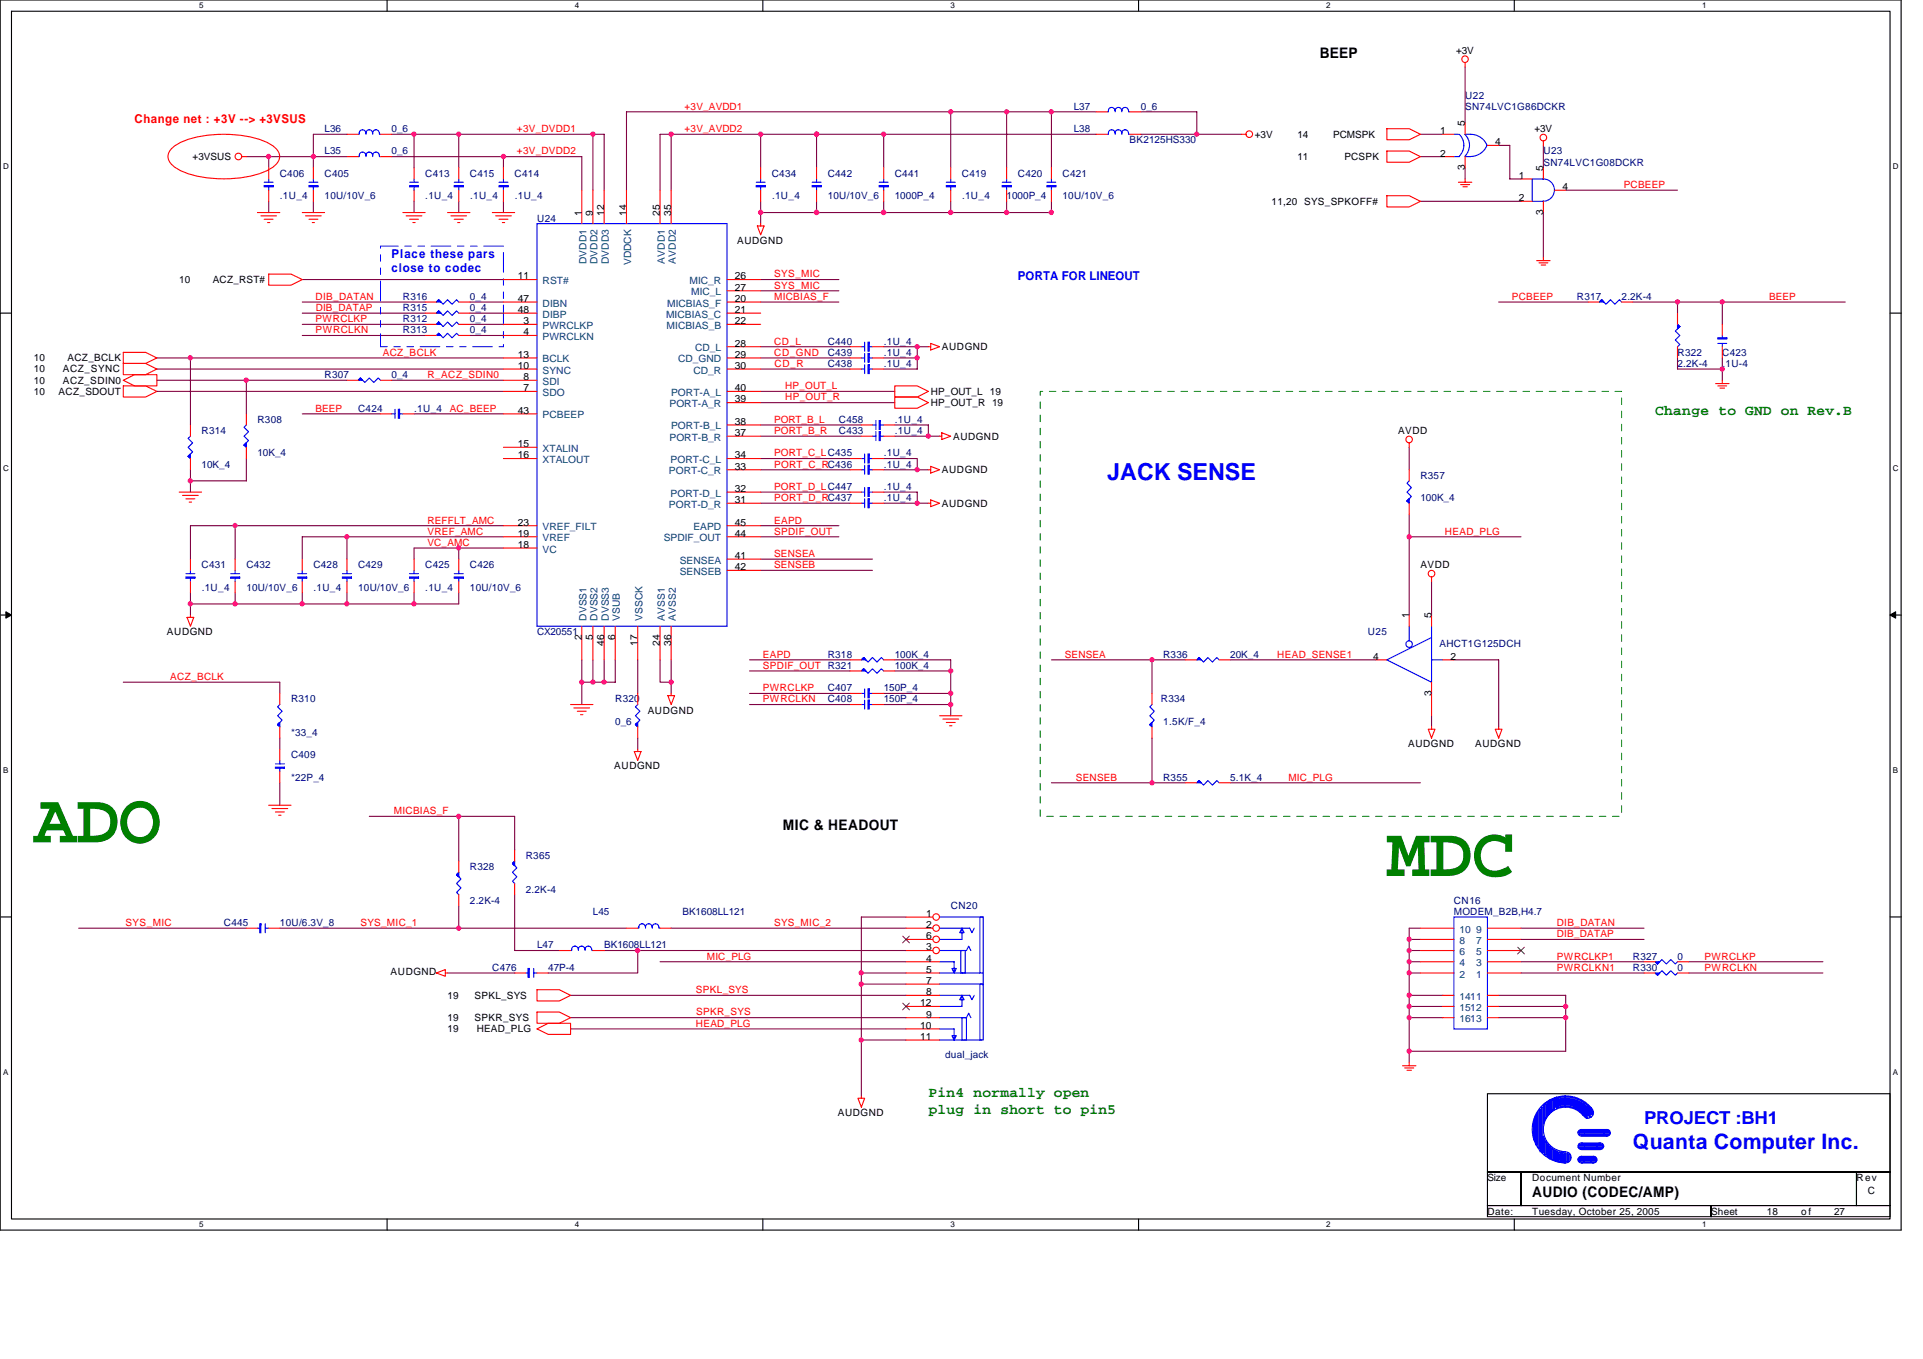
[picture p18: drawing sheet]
<svg xmlns="http://www.w3.org/2000/svg" width="297mm" height="210mm" viewBox="0 0 297 210" stroke-linecap="round" stroke-linejoin="round" font-family="sans-serif">
<defs><g id="words">
<g font-size="11" fill="#008000">
<text x="5.2" y="130.1">ADO</text>
<text x="214.2" y="135.3">MDC</text>
</g>
<text font-size="3.6" fill="#00f" x="171" y="74.2">JACK SENSE</text>
<text font-size="3.3" fill="#00f" x="252.2" y="177.5">Quanta Computer Inc.</text>
<text font-size="2.8" fill="#00f" x="254" y="173.6">PROJECT :BH1</text>
<g font-size="2.2">
<text x="203.9" y="9">BEEP</text>
<text x="120.9" y="128.2">MIC &amp; HEADOUT</text>
<text x="236.7" y="184.8">AUDIO (CODEC/AMP)</text>
</g>
<g font-size="2.2" fill="#008000">
<text x="255.7" y="64.1">Change to GND on Rev.B</text>
<text x="143.4" y="169.4">Pin4 normally open</text>
<text x="143.4" y="172">plug in short to pin5</text>
</g>
<text font-size="1.9" fill="#f00" x="20.8" y="19">Change net : +3V --&gt; +3VSUS</text>
<g font-size="1.9" fill="#00f">
<text x="60.5" y="39.8">Place these pars</text>
<text x="60.5" y="42">close to codec</text>
<text x="157.2" y="43.2">PORTA FOR LINEOUT</text>
</g>
<g font-size="1.5">
<text x="224.9" y="8.3">+3V</text>
<text x="193.8" y="21.3">+3V</text>
<text x="200.4" y="21.3">14</text>
<text x="205.9" y="21.3">PCMSPK</text>
<text x="222.5" y="20.7">1</text>
<text x="226.3" y="19.5" transform="rotate(-90 226.3 19.5)">5</text>
<text x="231" y="22.4">4</text>
<text x="237" y="20.4">+3V</text>
<text x="29.8" y="24.7">+3VSUS</text>
<text x="200.4" y="24.7">11</text>
<text x="207.7" y="24.7">PCSPK</text>
<text x="222.5" y="24.2">2</text>
<text x="226.3" y="26.3" transform="rotate(-90 226.3 26.3)">3</text>
<text x="234.6" y="27.6">1</text>
<text x="238.4" y="26.4" transform="rotate(-90 238.4 26.4)">5</text>
<text x="241.3" y="29.4">4</text>
<text x="89.8" y="33.3" transform="rotate(-90 89.8 33.3)">1</text>
<text x="91.6" y="33.3" transform="rotate(-90 91.6 33.3)">9</text>
<text x="93.3" y="33.3" transform="rotate(-90 93.3 33.3)">12</text>
<text x="96.7" y="33.3" transform="rotate(-90 96.7 33.3)">14</text>
<text x="101.9" y="33.3" transform="rotate(-90 101.9 33.3)">25</text>
<text x="103.6" y="33.3" transform="rotate(-90 103.6 33.3)">35</text>
<text x="196.4" y="31.6">11,20 SYS_SPKOFF#</text>
<text x="234.6" y="31.1">2</text>
<text x="238.4" y="33.2" transform="rotate(-90 238.4 33.2)">3</text>
<text x="113.9" y="37.7">AUDGND</text>
<text x="27.7" y="43.7">10</text>
<text x="32.9" y="43.7">ACZ_RST#</text>
<text x="80" y="43.2">11</text>
<text x="80" y="46.6">47</text>
<text x="113.5" y="43.2">26</text>
<text x="113.5" y="44.9">27</text>
<text x="113.5" y="46.6">20</text>
<text x="80" y="48.3">48</text>
<text x="80.9" y="50.1">3</text>
<text x="80.9" y="51.8">4</text>
<text x="113.5" y="48.3">21</text>
<text x="113.5" y="50.1">22</text>
<text x="113.5" y="53.5">28</text>
<text x="5.2" y="59.3">10</text>
<text x="5.2" y="57.5">10</text>
<text x="5.2" y="55.8">10</text>
<text x="9.7" y="59.3">ACZ_SDIN0</text>
<text x="9.7" y="57.5">ACZ_SYNC</text>
<text x="10.4" y="55.8">ACZ_BCLK</text>
<text x="80" y="55.3">13</text>
<text x="80" y="57">10</text>
<text x="80.9" y="58.7">8</text>
<text x="113.5" y="57">30</text>
<text x="113.5" y="55.3">29</text>
<text x="145.5" y="54.1">AUDGND</text>
<text x="5.2" y="61">10</text>
<text x="9" y="61">ACZ_SDOUT</text>
<text x="80" y="63.9">43</text>
<text x="80.9" y="60.4">7</text>
<text x="113.5" y="62.2">39</text>
<text x="113.5" y="65.6">38</text>
<text x="113.5" y="60.4">40</text>
<text x="143.8" y="61">HP_OUT_L</text>
<text x="143.8" y="62.7">HP_OUT_R 19</text>
<text x="152.9" y="61">19</text>
<text x="80" y="69.1">15</text>
<text x="80" y="70.8">16</text>
<text x="113.5" y="67.4">37</text>
<text x="113.5" y="70.8">34</text>
<text x="147.2" y="67.9">AUDGND</text>
<text x="216" y="67">AVDD</text>
<text x="113.5" y="72.5">33</text>
<text x="113.5" y="77.7">31</text>
<text x="113.5" y="76">32</text>
<text x="145.5" y="73.1">AUDGND</text>
<text x="80" y="82.9">19</text>
<text x="80" y="81.2">23</text>
<text x="113.5" y="81.2">45</text>
<text x="113.5" y="82.9">44</text>
<text x="145.5" y="78.3">AUDGND</text>
<text x="80" y="84.6">18</text>
<text x="113.5" y="88.1">42</text>
<text x="113.5" y="86.3">41</text>
<text x="219.4" y="87.8">AVDD</text>
<text x="217.7" y="95.5" transform="rotate(-90 217.7 95.5)">1</text>
<text x="221.1" y="95.5" transform="rotate(-90 221.1 95.5)">5</text>
<text x="25.8" y="98.1">AUDGND</text>
<text x="89.8" y="98.8" transform="rotate(-90 89.8 98.8)">2</text>
<text x="91.6" y="98.8" transform="rotate(-90 91.6 98.8)">5</text>
<text x="93.3" y="99.7" transform="rotate(-90 93.3 99.7)">46</text>
<text x="95" y="98.8" transform="rotate(-90 95 98.8)">6</text>
<text x="98.5" y="99.7" transform="rotate(-90 98.5 99.7)">17</text>
<text x="101.9" y="99.7" transform="rotate(-90 101.9 99.7)">24</text>
<text x="103.6" y="99.7" transform="rotate(-90 103.6 99.7)">36</text>
<text x="212.1" y="101.9">4</text>
<text x="224.1" y="101.9">2</text>
<text x="221.1" y="107.5" transform="rotate(-90 221.1 107.5)">3</text>
<text x="100.1" y="110.2">AUDGND</text>
<text x="94.9" y="118.9">AUDGND</text>
<text x="217.5" y="115.4">AUDGND</text>
<text x="227.9" y="115.4">AUDGND</text>
<text x="143" y="141.6">1</text>
<text x="143" y="143.3">2</text>
<text x="143" y="145.1">6</text>
<text x="143" y="146.8">3</text>
<text x="143" y="148.5">4</text>
<text x="60.3" y="150.6">AUDGND</text>
<text x="69.1" y="154.3">19</text>
<text x="73.3" y="154.3">SPKL_SYS</text>
<text x="142.2" y="155.4">12</text>
<text x="143" y="150.3">5</text>
<text x="143" y="152">7</text>
<text x="143" y="153.7">8</text>
<text x="69.1" y="159.4">19</text>
<text x="69.1" y="157.7">19</text>
<text x="73.3" y="157.7">SPKR_SYS</text>
<text x="73.6" y="159.4">HEAD_PLG</text>
<text x="142.2" y="158.9">10</text>
<text x="142.2" y="160.6">11</text>
<text x="143" y="157.2">9</text>
<text x="129.4" y="172.4">AUDGND</text>
<text x="229.8" y="182.4">Size</text>
<text x="236.7" y="182.4">Document Number</text>
<text x="286.8" y="182.4">Rev</text>
<text x="288.5" y="184.5">C</text>
<text x="229.8" y="187.6">Date:</text>
<text x="236.7" y="187.6">Tuesday, October 25, 2005</text>
<text x="264.3" y="187.6">Sheet</text>
<text x="272.9" y="187.6">18</text>
<text x="278.2" y="187.6">of</text>
<text x="283.3" y="187.6">27</text>
</g>
<g font-size="1.5" fill="#f00">
<text x="105.7" y="16.9">+3V_AVDD1</text>
<text x="79.8" y="20.4">+3V_DVDD1</text>
<text x="79.8" y="23.9">+3V_DVDD2</text>
<text x="105.7" y="20.4">+3V_AVDD2</text>
<text x="250.8" y="29">PCBEEP</text>
<text x="48.7" y="46.3">DIB_DATAN</text>
<text x="119.6" y="42.8">SYS_MIC</text>
<text x="119.6" y="44.6">SYS_MIC</text>
<text x="119.6" y="46.3">MICBIAS_F</text>
<text x="233.5" y="46.3">PCBEEP</text>
<text x="273.3" y="46.3">BEEP</text>
<text x="48.7" y="49.8">PWRCLKP</text>
<text x="48.7" y="51.5">PWRCLKN</text>
<text x="48.8" y="48">DIB_DATAP</text>
<text x="119.6" y="53.2">CD_L</text>
<text x="59.1" y="54.9">ACZ_BCLK</text>
<text x="66" y="58.4">R_ACZ_SDIN0</text>
<text x="119.6" y="54.9">CD_GND</text>
<text x="119.7" y="56.7">CD_R</text>
<text x="48.7" y="63.6">BEEP</text>
<text x="69.5" y="63.6">AC_BEEP</text>
<text x="119.6" y="65.3">PORT_B_L</text>
<text x="121.3" y="60.1">HP_OUT_L</text>
<text x="121.3" y="61.8">HP_OUT_R</text>
<text x="119.6" y="67">PORT_B_R</text>
<text x="119.6" y="70.5">PORT_C_LC435</text>
<text x="119.6" y="77.4">PORT_D_RC437</text>
<text x="119.6" y="75.7">PORT_D_LC447</text>
<text x="119.6" y="72.2">PORT_C_RC436</text>
<text x="66" y="82.6">VREF_AMC</text>
<text x="66" y="80.9">REFFLT_AMC</text>
<text x="119.6" y="80.9">EAPD</text>
<text x="119.6" y="82.6">SPDIF_OUT</text>
<text x="223.2" y="82.6">HEAD_PLG</text>
<text x="66" y="84.3">VC_AMC</text>
<text x="119.6" y="86">SENSEA</text>
<text x="119.6" y="87.8">SENSEB</text>
<text x="117.8" y="101.6">EAPD</text>
<text x="164.5" y="101.6">SENSEA</text>
<text x="197.3" y="101.6">HEAD_SENSE1</text>
<text x="26.3" y="105">ACZ_BCLK</text>
<text x="117.8" y="103.3">SPDIF_OUT R321</text>
<text x="117.8" y="106.8">PWRCLKP</text>
<text x="117.8" y="108.5">PWRCLKN</text>
<text x="60.8" y="125.8">MICBIAS_F</text>
<text x="166.2" y="120.6">SENSEB</text>
<text x="199" y="120.6">MIC_PLG</text>
<text x="19.4" y="143">SYS_MIC</text>
<text x="55.7" y="143">SYS_MIC_1</text>
<text x="119.6" y="143">SYS_MIC_2</text>
<text x="240.5" y="143">DIB_DATAN</text>
<text x="109.2" y="148.2">MIC_PLG</text>
<text x="240.5" y="148.2">PWRCLKP1</text>
<text x="240.5" y="149.9">PWRCLKN1</text>
<text x="240.5" y="144.8">DIB_DATAP</text>
<text x="263.3" y="148.2">PWRCLKP</text>
<text x="263.3" y="149.9">PWRCLKN</text>
<text x="107.5" y="153.4">SPKL_SYS</text>
<text x="107.5" y="158.6">HEAD_PLG</text>
<text x="107.5" y="156.8">SPKR_SYS</text>
</g>
<g font-size="1.5" fill="#000080">
<text x="165.9" y="17">L37</text>
<text x="176.2" y="17">0_6</text>
<text x="226.3" y="17">SN74LVC1G86DCKR</text>
<text x="226.3" y="15.2">U22</text>
<text x="50.1" y="20.4">L36</text>
<text x="50.1" y="23.9">L35</text>
<text x="60.5" y="20.4">0_6</text>
<text x="60.5" y="23.9">0_6</text>
<text x="165.9" y="20.4">L38</text>
<text x="174.5" y="22.1">BK2125HS330</text>
<text x="238.4" y="23.9">U23</text>
<text x="43.2" y="27.3">C406</text>
<text x="50.1" y="27.3">C405</text>
<text x="65.7" y="27.3">C413</text>
<text x="72.6" y="27.3">C415</text>
<text x="79.5" y="27.3">C414</text>
<text x="119.2" y="27.3">C434</text>
<text x="127.9" y="27.3">C442</text>
<text x="138.2" y="27.3">C441</text>
<text x="148.6" y="27.3">C419</text>
<text x="157.2" y="27.3">C420</text>
<text x="164.1" y="27.3">C421</text>
<text x="238.4" y="25.6">SN74LVC1G08DCKR</text>
<text x="43.2" y="30.8">.1U_4</text>
<text x="50.1" y="30.8">10U/10V_6</text>
<text x="65.7" y="30.8">.1U_4</text>
<text x="72.6" y="30.8">.1U_4</text>
<text x="79.5" y="30.8">.1U_4</text>
<text x="83" y="34.2">U24</text>
<text x="119.2" y="30.8">.1U_4</text>
<text x="127.9" y="30.8">10U/10V_6</text>
<text x="138.2" y="30.8">1000P_4</text>
<text x="148.6" y="30.8">.1U_4</text>
<text x="155.5" y="30.8">1000P_4</text>
<text x="164.1" y="30.8">10U/10V_6</text>
<text x="62.2" y="46.3">R316</text>
<text x="72.6" y="46.3">0_4</text>
<text x="243.6" y="46.3">R317</text>
<text x="250.5" y="46.3">2.2K-4</text>
<text x="62.2" y="49.8">R312</text>
<text x="62.2" y="48">R315</text>
<text x="62.2" y="51.5">R313</text>
<text x="72.6" y="48">0_4</text>
<text x="72.6" y="49.8">0_4</text>
<text x="72.6" y="51.5">0_4</text>
<text x="127.9" y="53.2">C440</text>
<text x="136.5" y="53.2">.1U_4</text>
<text x="50.1" y="58.4">R307</text>
<text x="60.5" y="58.4">0_4</text>
<text x="127.9" y="54.9">C439</text>
<text x="127.9" y="56.7">C438</text>
<text x="136.5" y="54.9">.1U_4</text>
<text x="136.5" y="56.7">.1U_4</text>
<text x="259.1" y="54.9">R322</text>
<text x="259.1" y="56.7">2.2K-4</text>
<text x="266" y="54.9">C423</text>
<text x="266.1" y="56.7">.1U-4</text>
<text x="39.8" y="65.3">R308</text>
<text x="55.3" y="63.6">C424</text>
<text x="64" y="63.6">.1U_4</text>
<text x="129.6" y="65.3">C458</text>
<text x="138.2" y="65.3">.1U_4</text>
<text x="31.1" y="67">R314</text>
<text x="39.8" y="70.5">10K_4</text>
<text x="129.6" y="67">C433</text>
<text x="136.5" y="70.5">.1U_4</text>
<text x="138.2" y="67">.1U_4</text>
<text x="31.1" y="72.2">10K_4</text>
<text x="136.5" y="77.4">.1U_4</text>
<text x="136.5" y="75.7">.1U_4</text>
<text x="136.5" y="72.2">.1U_4</text>
<text x="219.4" y="74">R357</text>
<text x="219.4" y="77.4">100K_4</text>
<text x="31.1" y="87.8">C431</text>
<text x="38.1" y="87.8">C432</text>
<text x="48.4" y="87.8">C428</text>
<text x="55.3" y="87.8">C429</text>
<text x="65.7" y="87.8">C425</text>
<text x="72.6" y="87.8">C426</text>
<text x="31.2" y="91.2">.1U_4</text>
<text x="38.1" y="91.2">10U/10V_6</text>
<text x="48.4" y="91.2">.1U_4</text>
<text x="55.3" y="91.2">10U/10V_6</text>
<text x="65.7" y="91.2">.1U_4</text>
<text x="72.6" y="91.2">10U/10V_6</text>
<text x="82.9" y="98.1">CX20551</text>
<text x="127.9" y="101.6">R318</text>
<text x="138.2" y="101.6">100K_4</text>
<text x="179.7" y="101.6">R336</text>
<text x="190" y="101.6">20K_4</text>
<text x="211.3" y="98.1">U25</text>
<text x="222.3" y="99.9">AHCT1G125DCH</text>
<text x="127.9" y="106.8">C407</text>
<text x="136.5" y="106.8">150P_4</text>
<text x="138.2" y="103.3">100K_4</text>
<text x="45" y="108.5">R310</text>
<text x="45" y="113.7">*33_4</text>
<text x="95" y="108.5">R320</text>
<text x="95" y="112">0_6</text>
<text x="127.9" y="108.5">C408</text>
<text x="136.5" y="108.5">150P_4</text>
<text x="179.3" y="108.5">R334</text>
<text x="179.7" y="112">1.5K/F_4</text>
<text x="45" y="117.1">C409</text>
<text x="45" y="120.6">*22P_4</text>
<text x="179.7" y="120.6">R355</text>
<text x="190" y="120.6">5.1K_4</text>
<text x="72.6" y="134.4">R328</text>
<text x="81.2" y="132.7">R365</text>
<text x="81.2" y="137.9">2.2K-4</text>
<text x="34.6" y="143">C445</text>
<text x="43.2" y="143">10U/6.3V_8</text>
<text x="72.6" y="139.6">2.2K-4</text>
<text x="91.6" y="141.3">L45</text>
<text x="105.4" y="141.3">BK1608LL121</text>
<text x="146.9" y="140.4">CN20</text>
<text x="224.6" y="139.6">CN16</text>
<text x="224.6" y="141.3">MODEM_B2B,H4.7</text>
<text x="76" y="149.9">C476</text>
<text x="82.9" y="146.5">L47</text>
<text x="84.7" y="149.9">47P-4</text>
<text x="93.3" y="146.5">BK1608LL121</text>
<text x="252.2" y="148.2">R327</text>
<text x="252.2" y="149.9">R330</text>
<text x="259.1" y="149.9">0</text>
<text x="259.1" y="148.2">0</text>
<text x="146" y="163.4">dual_jack</text>
</g>
<g font-size="1.5" fill="#004080">
<text x="90.6" y="40.8" transform="rotate(-90 90.6 40.8)">DVDD1</text>
<text x="92.3" y="40.8" transform="rotate(-90 92.3 40.8)">DVDD2</text>
<text x="94" y="40.8" transform="rotate(-90 94 40.8)">DVDD3</text>
<text x="97.5" y="41" transform="rotate(-90 97.5 41)">VDDCK</text>
<text x="102.7" y="40.7" transform="rotate(-90 102.7 40.7)">AVDD1</text>
<text x="104.4" y="40.7" transform="rotate(-90 104.4 40.7)">AVDD2</text>
<text x="83.8" y="43.9">RST#</text>
<text x="83.8" y="47.3">DIBN</text>
<text x="103.1" y="47.3">MICBIAS_F</text>
<text x="106.5" y="43.9">MIC_R</text>
<text x="106.8" y="45.6">MIC_L</text>
<text x="83.8" y="49.1">DIBP</text>
<text x="83.8" y="50.8">PWRCLKP</text>
<text x="83.8" y="52.5">PWRCLKN</text>
<text x="102.9" y="49.1">MICBIAS_C</text>
<text x="103" y="50.8">MICBIAS_B</text>
<text x="83.8" y="56">BCLK</text>
<text x="83.8" y="59.4">SDI</text>
<text x="83.8" y="57.7">SYNC</text>
<text x="104.8" y="56">CD_GND</text>
<text x="107.1" y="57.7">CD_R</text>
<text x="107.4" y="54.3">CD_L</text>
<text x="83.8" y="61.2">SDO</text>
<text x="83.8" y="64.6">PCBEEP</text>
<text x="103.4" y="62.9">PORT-A_R</text>
<text x="103.7" y="61.2">PORT-A_L</text>
<text x="83.8" y="69.8">XTALIN</text>
<text x="83.8" y="71.5">XTALOUT</text>
<text x="103.4" y="68.1">PORT-B_R</text>
<text x="103.6" y="71.5">PORT-C_L</text>
<text x="103.7" y="66.3">PORT-B_L</text>
<text x="103.3" y="73.3">PORT-C_R</text>
<text x="103.6" y="76.7">PORT-D_L</text>
<text x="83.8" y="83.6">VREF</text>
<text x="83.8" y="81.9">VREF_FILT</text>
<text x="102.5" y="83.6">SPDIF_OUT</text>
<text x="103.3" y="78.4">PORT-D_R</text>
<text x="107.1" y="81.9">EAPD</text>
<text x="83.8" y="85.3">VC</text>
<text x="105" y="88.8">SENSEB</text>
<text x="105" y="87.1">SENSEA</text>
<text x="90.6" y="95.9" transform="rotate(-90 90.6 95.9)">DVSS1</text>
<text x="92.3" y="95.9" transform="rotate(-90 92.3 95.9)">DVSS2</text>
<text x="94" y="95.9" transform="rotate(-90 94 95.9)">DVSS3</text>
<text x="95.8" y="95.9" transform="rotate(-90 95.8 95.9)">VSUB</text>
<text x="99.2" y="95.9" transform="rotate(-90 99.2 95.9)">VSSCK</text>
<text x="102.7" y="95.9" transform="rotate(-90 102.7 95.9)">AVSS1</text>
<text x="104.4" y="95.9" transform="rotate(-90 104.4 95.9)">AVSS2</text>
<text x="225.4" y="149.2">4</text>
<text x="225.4" y="147.5">6</text>
<text x="225.4" y="145.8">8</text>
<text x="225.4" y="144.1">10</text>
<text x="228" y="149.2">3</text>
<text x="228" y="147.5">5</text>
<text x="228" y="145.8">7</text>
<text x="228" y="144.1">9</text>
<text x="225.4" y="151">2</text>
<text x="225.4" y="154.4">1411</text>
<text x="228" y="151">1</text>
<text x="225.4" y="156.1">1512</text>
<text x="225.4" y="157.9">1613</text>
</g>
<g font-size="1.2">
<text x="30.8" y="1.3">5</text>
<text x="88.8" y="1.3">4</text>
<text x="146.8" y="1.3">3</text>
<text x="204.9" y="1.3">2</text>
<text x="262.9" y="1.3">1</text>
<text x=".5" y="26.1">D</text>
<text x="292.4" y="26.1">D</text>
<text x=".5" y="72.8">C</text>
<text x="292.4" y="72.8">C</text>
<text x=".5" y="119.4">B</text>
<text x="292.4" y="119.4">B</text>
<text x=".5" y="166">A</text>
<text x="292.4" y="166">A</text>
<text x="30.8" y="189.6">5</text>
<text x="88.8" y="189.6">4</text>
<text x="146.8" y="189.6">3</text>
<text x="204.9" y="189.6">2</text>
<text x="262.9" y="189.6">1</text>
</g>
</g></defs>
<path d="M0 0h293.7v190h-293.7zM1.8 1.7h290.1v186.6h-290.1z" fill="none" stroke="#000" stroke-width=".17"/>
<g fill="#fff">
<path d="M30.8 .2h.6v1.4h-.6z"/>
<path d="M30.8 188.5h.6v1.3h-.6z"/>
</g>
<path d="M59.8 0v1.7M59.8 188.3v1.7" fill="none" stroke="#000" stroke-width=".17"/>
<g fill="#fff">
<path d="M88.8 .2h.6v1.4h-.6z"/>
<path d="M88.8 188.5h.6v1.3h-.6z"/>
</g>
<path d="M117.8 0v1.7M117.8 188.3v1.7" fill="none" stroke="#000" stroke-width=".17"/>
<g fill="#fff">
<path d="M146.8 .2h.7v1.4h-.7z"/>
<path d="M146.8 188.5h.7v1.3h-.7z"/>
</g>
<path d="M175.9 0v1.7M175.9 188.3v1.7" fill="none" stroke="#000" stroke-width=".17"/>
<g fill="#fff">
<path d="M204.9 .2h.6v1.4h-.6z"/>
<path d="M204.9 188.5h.6v1.3h-.6z"/>
</g>
<path d="M233.9 0v1.7M233.9 188.3v1.7" fill="none" stroke="#000" stroke-width=".17"/>
<g fill="#fff">
<path d="M262.9 .2h.7v1.4h-.7z"/>
<path d="M262.9 188.5h.7v1.3h-.7z"/>
<path d="M.5 25h.8v1.4h-.8z"/>
<path d="M292.4 25h.8v1.4h-.8z"/>
<path d="M.5 71.7h.8v1.3h-.8z"/>
<path d="M292.4 71.7h.8v1.3h-.8z"/>
</g>
<path d="M0 48.4h1.8M291.9 48.4h1.8" fill="none" stroke="#000" stroke-width=".17"/>
<g fill="#fff">
<path d="M.5 118.3h.8v1.4h-.8z"/>
<path d="M292.4 118.3h.8v1.4h-.8z"/>
</g>
<path d="M0 95h1.8M291.9 95h1.8" fill="none" stroke="#000" stroke-width=".17"/>
<path d="M.9 94.5l.9 .5-.9 .5zM291.9 95l.9-.5v1z" fill="#000" stroke="#000" stroke-width=".15"/>
<g fill="#fff">
<path d="M.5 164.9h.8v1.4h-.8z"/>
<path d="M292.4 164.9h.8v1.4h-.8z"/>
</g>
<path d="M0 141.6h1.8M291.9 141.6h1.8M229.8 168.9h62.1v12.1h-62.1zM229.8 181h5.1v5.2h-5.1zM229.8 186.2h34.5v1.7h-34.5zM234.9 181h51.9v5.2h-51.9zM264.3 186.2h27.6v1.7h-27.6zM286.8 181h5.1v5.2h-5.1z" fill="none" stroke="#000" stroke-width=".17"/>
<g fill="none" stroke="#800040" stroke-width=".17">
<path d="M146.9 17.3h8.6v8.6M146.9 17.3v8.6M146.9 17.3h-50.1v12.1M155.5 17.3h13.8M162.4 17.3v8.6M176.2 17.3h8.7v3.4M226.3 10.4v8.6M38.1 24.2h15.5M41.5 24.2v1.7M41.5 31.1v1.7M48.4 31.1v1.7M53.6 20.7h-5.2v5.2"/>
<path d="M60.5 20.7h32.8v8.7M60.5 24.2h29.4v5.2M64 20.7v5.2M64 31.1v1.7M70.9 20.7v5.2M70.9 31.1v1.7M77.8 24.2v1.7M77.8 31.1v1.7M91.6 20.7v8.7M103.7 20.7v8.7M117.5 20.7v5.2M117.5 31.1v3.4"/>
<path d="M117.5 32.8h29.4M126.1 20.7v5.2M126.1 31.1v1.7M136.5 20.7v5.2M136.5 31.1v1.7M146.9 31.1v1.7M155.5 31.1v1.7h-8.6M162.4 31.1v1.7h-6.9M169.3 20.7h-67.3v8.7M176.2 20.7h15.6M219.4 20.7h3.5M219.4 24.2h3.5"/>
<path d="M219.4 31.1h15.5M226.3 25.9v1.7M231.5 22.5h1.7v5.1h1.7M238.4 22.5v3.4M238.4 32.8v6.9M241.8 29.4h17.3M24.2 55.3h5.2v10.3M24.2 57h53.6M24.2 58.7h29.4M29.4 55.3h48.4M38.1 58.7v5.2M46.7 46.7h19"/>
<path d="M46.7 48.4h19M46.7 50.1h19M46.7 51.8h19M46.7 43.2h31.1M60.5 58.7h17.3M72.6 46.7h5.2M72.6 48.4h5.2M72.6 50.1h5.2M72.6 51.8h5.2M117.5 46.7h12.1M117.5 57h13.8M117.5 55.3h13.8"/>
<path d="M117.5 43.2h12.1M117.5 44.9h12.1M117.5 53.6h13.8M136.5 55.3h5.2M136.5 53.6h6.9M141.7 53.6v3.4h-5.2M231.5 46.7h13.8M252.2 46.7h6.9v1.7M259.1 55.3v1.7h6.9M259.1 46.7h25.9M266 46.7v3.4M266 55.3v3.4"/>
<path d="M24.2 60.5h53.6M29.4 72.6v1.7M38.1 70.8v3.5h-8.7v1.7M46.7 63.9h12.1M64 63.9h13.8M117.5 77.7h13.8M117.5 60.5h20.7M117.5 76h13.8M117.5 72.6h13.8M117.5 65.6h15.6M117.5 67.4h15.6M117.5 70.8h13.8"/>
<path d="M117.5 62.2h20.7M136.5 70.8h5.2v1.8M136.5 77.7h6.9M136.5 76h5.2v1.7M136.5 72.6h6.9M138.2 65.6h5.2v1.8M138.2 67.4h6.9M217.7 69.1v3.5M217.7 79.5v15.5M29.4 91.5v3.5M36.3 81.2v5.2M36.3 91.5v1.8"/>
<path d="M46.7 86.4v-3.5h6.9v3.5M46.7 91.5v1.8M53.6 91.5v1.8M53.6 82.9h24.2M64 91.5v1.8M70.9 84.6v1.8M70.9 91.5v1.8h-41.5M77.8 84.6h-13.8v1.8M77.8 81.2h-48.4v5.2M117.5 82.9h12.1M117.5 81.2h12.1M117.5 86.4h17.3"/>
<path d="M117.5 88.1h17.3M217.7 82.9h17.2M221.1 89.8v5.2M19 105.4h24.2v1.7M43.2 114v1.7M89.9 101.9v6.9M89.9 105.4h1.7M91.6 101.9v3.5h1.7M93.3 101.9v3.5h1.7v-3.5M98.5 101.9v5.2M98.5 114v1.7M102 101.9v3.5h1.7v1.7"/>
<path d="M103.7 101.9v3.5M115.8 101.9h15.5M115.8 103.6h15.5M115.8 108.8h15.5M115.8 107.1h15.5M136.5 108.8h10.4v1.8M136.5 107.1h10.4M138.2 101.9h8.7v6.9M138.2 103.6h8.7M162.4 101.9h20.7M177.9 114v6.9h5.2M177.9 101.9v5.2"/>
<path d="M190 101.9h22.5M221.1 110.6v1.7M224.6 101.9h6.9v10.4M43.2 120.9v3.5M57 126.1h13.9M70.9 126.1h8.6v5.2M70.9 126.1v6.9M70.9 139.9v3.5M79.5 138.2v8.6h6.9M162.4 120.9h15.5M190 120.9h29.4M12.1 143.4h26"/>
<path d="M43.2 143.4h53.6M69.1 150.3h10.4M88.1 157.2h51.9M88.1 153.7h51.9M88.1 158.9h51.9M93.3 146.8h46.7M98.5 146.8v3.5h-13.8M102 148.5h38M103.7 143.4h36.3M133.1 152v8.6h6.9M133.1 150.3v1.7M133.1 152h6.9"/>
<path d="M140 141.6h-6.9v8.7h6.9M217.7 157.2h5.2M217.7 153.7h5.2M217.7 148.5h1.7M217.7 150.3h1.7M217.7 146.8h1.7M217.7 145.1h1.7M217.7 155.4h5.2M219.4 143.4h-1.7v20.7M231.5 157.2h10.3M231.5 153.7h10.3v8.7h-24.1M231.5 155.4h10.3"/>
<path d="M234.9 143.4h19.1M234.9 148.5h19.1M234.9 150.3h19.1M234.9 145.1h19.1M260.9 148.5h20.7M260.9 150.3h20.7M133.1 160.6v8.7"/>
</g>
<g fill="none" stroke="#f00" stroke-width=".17">
<path d="M214.2 19.9h3.5l1.7 .8-1.7 .9h-3.5zM226.3 9.7v.7M26.4 23.1a9 9 0 0 1 5.4-2.2 17.6 17.6 0 0 1 9.7 1.2 2.59 2.59 0 0 1 1.7 2.1 2.61 2.61 0 0 1-1.7 2 17.9 17.9 0 0 1-13.9 0 2.6 2.6 0 0 1-1.7-2l.2-.6zM37.4 24.2h.7M39.8 32.8h3.4M40.3 33.3h2.4M40.8 33.9h1.4M41.3 34.4h.4M46.7 32.8h3.4M47.2 33.3h2.4M47.7 33.9h1.4M48.2 34.4h.4"/>
<path d="M62.2 32.8h3.5M62.7 33.3h2.5M63.3 33.9h1.3M63.8 34.4h.3M69.1 32.8h3.5M69.7 33.3h2.4M70.2 33.9h1.4M70.7 34.4h.3M76 32.8h3.5M76.6 33.3h2.4M77.1 33.9h1.4M77.6 34.4h.4"/>
<path d="M117 34.9h1l-.5 1.4zM117.5 34.5v.4M191.8 20.7h.7M214.2 23.3h3.5l1.7 .9-1.7 .9h-3.5zM214.2 30.2h3.5l1.7 .9-1.7 .9h-3.5zM225.3 28.2h2M225.6 28.5h1.4M226 28.9h.6M226.3 27.6v.6M238.4 21.8v.7M238.4 39.7v.6M19 58.7l1.8-.8h3.4v1.7h-3.4z"/>
<path d="M19 54.4h3.5l1.7 .9-1.7 .8h-3.5zM19 56.1h3.5l1.7 .9-1.7 .9h-3.5zM19 59.6h3.5l1.7 .9-1.7 .8h-3.5zM41.5 42.3h3.5l1.7 .9-1.7 .8h-3.5zM65.7 50.1h1.7M70.9 50.1h1.7M131.3 55.3h1.8M134.8 55.3h1.7M138.2 59.6h3.5l1.7 .9-1.7 .8h-3.5zM143.4 53.6h.4M143.8 53l1.3 .6-1.3 .5zM237.4 40.3h2"/>
<path d="M237.7 40.6h1.4M238.1 40.9h.7M265 59.2h2.1M265.3 59.6h1.4M265.7 59.9h.7M266 58.7v.5M27.7 76h3.4M28.2 76.5h2.4M28.7 77h1.4M29.2 77.6h.4M138.2 61.3h3.5l1.7 .9-1.7 .9h-3.5zM143.4 72.6h.4"/>
<path d="M143.4 77.7h.4M143.8 72l1.3 .6-1.3 .5zM143.8 77.2l1.3 .5-1.3 .6zM145.1 67.4h.4M145.5 66.8l1.4 .6-1.4 .5zM217.7 68.4v.7M28.9 95.4h1l-.5 1.3zM29.4 95v.4M221.1 89.1v.7M88.1 108.8h3.5M88.6 109.3h2.5M89.2 109.9h1.3"/>
<path d="M89.7 110.4h.3M98 116.1h1l-.5 1.4zM98.5 115.7v.4M103.2 107.4h1l-.5 1.4zM103.7 107.1v.3M145.1 110.6h3.5M145.6 111.1h2.5M146.2 111.6h1.3M146.7 112.1h.3M220.6 112.6h1.1l-.6 1.4zM221.1 112.3v.3M231 112.6h1l-.5 1.4z"/>
<path d="M231.5 112.3v.3M41.5 124.4h3.5M42 124.9h2.4M42.5 125.4h1.4M43 125.9h.4M183.1 120.9h1.8M188.3 120.9h1.7M67.4 150.3l1.4-.5v1zM68.8 150.3h.3M79.5 150.3h1.7M82.9 152.9h3.5l1.7 .8-1.7 .9h-3.5zM82.9 156.3h3.5l1.7 .9-1.7 .9h-3.5z"/>
<path d="M82.9 158.9l1.8-.8h3.4v1.7h-3.4zM82.9 150.3h1.8M132.5 169.6h1.1l-.5 1.4zM133.1 169.3v.3M216.6 164.6h2.1M217 165h1.4M217.3 165.3h.7M217.7 164.1v.5"/>
<circle cx="226.3" cy="9.1" r=".51"/>
<circle cx="36.8" cy="24.2" r=".51"/>
<circle cx="193" cy="20.7" r=".51"/>
<circle cx="238.4" cy="21.2" r=".51"/>
<circle cx="217.7" cy="67.9" r=".51"/>
<circle cx="221.1" cy="88.6" r=".51"/>
</g>
<path d="M58.8 38h19v15.6h-19z" fill="none" stroke="#00f" stroke-width=".15" stroke-dasharray="3 1 1 1 1 1"/>
<path d="M160.7 60.5h89.8v65.6h-89.8z" fill="none" stroke="#008000" stroke-width=".15" stroke-dasharray="1 1 1 1 1 1 1 1"/>
<path d="M63.3 28.2h1.3M67.4 50.1l.4-.4 .6 .7 .7-.7 .7 .7 .7-.7 .4 .4M133.1 55.3h.5M133.6 54.6v1.4M134.3 55.3h.5M184.9 120.9l.3-.3 .7 .7 .7-.7 .7 .7 .7-.7 .3 .3M81.2 150.3h.4M82.4 150.3h.5M82.4 149.6v1.4" fill="none" stroke="#00f" stroke-width=".17"/>
<g fill="#00f" stroke="#00f" stroke-width=".17">
<path d="M134.1 54.6v1.4h.2v-1.4z" fill-rule="evenodd"/>
<path d="M185.2 120.6l.3 .3h-.6l.3-.3 .3 .3z" fill-rule="evenodd"/>
<path d="M81.6 149.6v1.4h.1v-1.4z" fill-rule="evenodd"/>
<path d="M67.8 49.7l.3 .4h-.7l.4-.4 .3 .4z" fill-rule="evenodd"/>
</g>
<path d="M63.3 28.7h1.3v.2h-1.3z" fill="#00f"/>
<g fill="none" stroke="#00f" stroke-width=".17">
<path d="M171.2 17.1v.2h-.2M171.2 17.1a.51 .51 0 0 1 .5-.5 .51 .51 0 0 1 .5 .5M172.3 17.1a.51 .51 0 0 1 .5-.5 .51 .51 0 0 1 .5 .5 .52 .52 0 0 1 .5-.5 .52 .52 0 0 1 .5 .5M172.3 17.1v.2M173.3 17.1v.2M174.3 17.1v.2h.2M40.8 28.2h1.4M41.5 27.6v.6M41.5 28.9v.5M47.7 28.2h1.4M48.4 27.6v.6M48.4 28.9v.5"/>
<path d="M56.5 20.5a.52 .52 0 0 0-.6-.4 .52 .52 0 0 0-.4 .6h-.2M56.5 24a.52 .52 0 0 0-.6-.5 .52 .52 0 0 0-.4 .7h-.2M57.5 20.5a.52 .52 0 0 0-.6-.4 .52 .52 0 0 0-.4 .6M57.5 24a.52 .52 0 0 0-.6-.5 .52 .52 0 0 0-.4 .7M58.6 20.5a.52 .52 0 0 0-.6-.4 .52 .52 0 0 0-.4 .6M58.6 24a.52 .52 0 0 0-.6-.5 .52 .52 0 0 0-.4 .7M58.6 20.6v.1h.2M58.6 24v.2h.2M63.3 28.7h1.3v.2h-1.3zM64 27.6v.6M64 28.9v.5M82.9 34.5h29.4v62.2h-29.4z"/>
<path d="M135.8 28.2h1.4M136.5 27.6v.6M136.5 28.9v.5M146.2 28.2h1.3M146.9 27.6v.6M146.9 28.9v.5M154.8 28.2h1.4M155.5 27.6v.6M155.5 28.9v.5M161.7 28.2h1.4M162.4 27.6v.6M162.4 28.9v.5"/>
<path d="M172.2 20.5a.52 .52 0 0 0-.6-.4 .52 .52 0 0 0-.4 .6h-.2M173.3 20.5a.52 .52 0 0 0-.7-.4 .52 .52 0 0 0-.3 .6M173.3 20.5a.53 .53 0 0 1 .6-.4 .53 .53 0 0 1 .4 .6h.2M173.3 20.6v.1M224.6 24.2h.8M224.6 20.7h.7M225.4 20.7a2.38 2.38 0 0 1 0 3.5M226.3 20.7a2.38 2.38 0 0 1 0 3.5M226.3 24.2h.9M226.3 20.7h.9M227.2 20.7a2.74 2.74 0 0 1 2.5 1.8M229.7 22.4a2.75 2.75 0 0 1-2.5 1.8"/>
<path d="M55.3 58.7l.4-.3 .7 .7 .6-.7 .7 .7 .7-.7 .4 .3M133.1 57h.5M133.6 56.3v1.4M134.3 57h.5M29.4 67.4l-.3 .3 .7 .7-.7 .7 .7 .7-.7 .7 .3 .3M38.1 65.6l-.4 .4 .7 .7-.7 .7 .7 .7-.7 .6 .4 .4M60.5 63.9h.5M61 63.2v1.4M61.7 63.9h.5M133.1 77.7h.5M133.1 76h.5M133.1 70.8h.5"/>
<path d="M133.6 70.1v1.4M133.6 75.3v1.4M133.6 77v1.4M134.3 77.7h.5M134.3 76h.5M134.3 70.8h.5M134.8 65.6h.5M134.8 67.4h.5M135.3 65v1.3M135.3 66.7v1.4M136 65.6h.5M136 67.4h.5"/>
<path d="M217.7 74.3l-.4 .3 .7 .7-.7 .7 .7 .7-.7 .7 .4 .3M46 88.6h1.4M46.7 88.1v.5M46.7 89.3v.5M52.9 88.6h1.4M53.6 88.1v.5M53.6 89.3v.5M63.3 88.6h1.3M64 88.1v.5M64 89.3v.5M70.2 88.6h1.4M70.9 88.1v.5"/>
<path d="M70.9 89.3v.5M217.7 96.7v2.3M221.1 96.7v8.7l-6.9-3.5 6.9-3.4M42.5 118h1.4M43.2 108.8l-.3 .4 .7 .7-.7 .7 .7 .6-.7 .7 .3 .4M43.2 117.5v.5M43.2 118.7v.5M98.5 108.8l-.4 .4 .7 .7-.7 .7 .7 .6-.7 .7 .4 .4M133.1 101.9l.3-.3 .7 .7 .7-.7 .7 .7 .6-.7 .4 .3M133.1 103.6l.3-.3 .7 .7 .7-.7 .7 .7 .6-.7 .4 .3M133.1 107.1h.5M133.1 108.8h.5"/>
<path d="M133.6 106.4v1.4M133.6 108.1v1.4M134.3 107.1h.5M134.3 108.8h.5M221.1 101.9h1.8M99.7 143.2a.52 .52 0 0 0-.6-.5 .52 .52 0 0 0-.4 .7h-.2M99.7 143.2a.51 .51 0 0 1 .5-.5 .51 .51 0 0 1 .5 .5M99.7 143.2v.2M101.8 143.2a.52 .52 0 0 0-.6-.5 .52 .52 0 0 0-.4 .7M101.8 143.2v.2h.2M145.1 143.4h4.7l.3 .7 .4-.7M145.1 146.8h4.2l.3-.7 .4 .7"/>
<path d="M145.1 148.5h2.3v1.8l-.4-.7h.7l-.3 .7M145.1 153.7h4.7l.3 .7 .4-.7M145.1 157.2h4.2l.3-.7 .4 .7M145.1 158.9h2.3v1.7l-.4-.6h.7l-.3 .6M145.1 141.6h6.8M145.1 150.3h6.3M145.1 152h6.8M148.4 146.8h.7v3.5h-.7zM148.6 157.2h.7v3.4h-.7zM148.6 143.4l-.4 .7h.7l-.3-.7v1.7h-3.5M148.6 153.7l-.4 .7h.7l-.3-.7v1.7h-3.5M151.4 141.6h.5v8.7h-.5z"/>
<path d="M151.4 152h.5v8.6h-.5zM151.9 150.3v1.9M224.6 141.6h5.2v17.3h-5.2zM255.7 148.5l.3 .4 .7-.7 .7 .7 .7-.7 .7 .7 .3-.4M255.7 150.3l.3 .3 .7-.7 .7 .7 .7-.7 .7 .7 .3-.3M145.1 160.6h3.7M148.9 160.6h2.8"/>
<circle cx="217.7" cy="99.5" r=".51"/>
</g>
<g fill="none" stroke="#f00" stroke-width=".17">
<path d="M169.3 17.3h1.7M174.5 17.3h1.7M226.3 19v1.7M41.5 25.9v1.7M41.5 29.4v1.7M48.4 25.9v1.7M48.4 29.4v1.7M53.6 20.7h1.7M53.6 24.2h1.7M58.8 20.7h1.7M58.8 24.2h1.7M64 25.9v1.7"/>
<path d="M64 29.4v1.7M89.9 29.4v5.1M91.6 29.4v5.1M93.3 29.4v5.1M96.8 29.4v5.1M102 29.4v5.1M103.7 29.4v5.1M136.5 25.9v1.7M136.5 29.4v1.7M146.9 25.9v1.7M146.9 29.4v1.7M155.5 25.9v1.7"/>
<path d="M155.5 29.4v1.7M162.4 25.9v1.7M162.4 29.4v1.7M169.3 20.7h1.7M174.5 20.7h1.7M222.9 20.7h1.7M222.9 24.2h1.7M226.3 24.2v1.7M229.8 22.5h1.7M53.6 58.7h1.7M58.8 58.7h1.7M77.8 57h5.1"/>
<path d="M77.8 55.3h5.1M77.8 58.7h5.1M77.8 43.2h5.1M77.8 46.7h5.1M77.8 48.4h5.1M77.8 50.1h5.1M77.8 51.8h5.1M112.3 57h5.2M112.3 55.3h5.2M112.3 43.2h5.2M112.3 46.7h5.2M112.3 48.4h5.2"/>
<path d="M112.3 50.1h5.2M112.3 44.9h5.2M112.3 53.6h5.2M131.3 57h1.8M134.8 57h1.7M29.4 65.6v1.8M29.4 70.8v1.8M38.1 63.9v1.7M38.1 69.1v1.7M58.8 63.9h1.7M62.2 63.9h1.8M77.8 60.5h5.1"/>
<path d="M77.8 63.9h5.1M77.8 69.1h5.1M77.8 70.8h5.1M112.3 60.5h5.2M112.3 70.8h5.2M112.3 72.6h5.2M112.3 77.7h5.2M112.3 76h5.2M112.3 65.6h5.2M112.3 67.4h5.2M112.3 62.2h5.2M131.3 70.8h1.8"/>
<path d="M131.3 77.7h1.8M131.3 76h1.8M133.1 65.6h1.7M133.1 67.4h1.7M134.8 70.8h1.7M134.8 77.7h1.7M134.8 76h1.7M136.5 65.6h1.7M136.5 67.4h1.7M217.7 72.6v1.7M217.7 77.7v1.8M46.7 86.4v1.7"/>
<path d="M46.7 89.8v1.7M53.6 86.4v1.7M53.6 89.8v1.7M64 86.4v1.7M64 89.8v1.7M70.9 86.4v1.7M70.9 89.8v1.7M77.8 82.9h5.1M77.8 84.6h5.1M77.8 81.2h5.1M89.9 96.7v5.2M91.6 96.7v5.2"/>
<path d="M93.3 96.7v5.2M95 96.7v5.2M98.5 96.7v5.2M102 96.7v5.2M103.7 96.7v5.2M112.3 82.9h5.2M112.3 81.2h5.2M112.3 88.1h5.2M112.3 86.4h5.2M217.7 95v1.7M221.1 95v1.7M43.2 107.1v1.7"/>
<path d="M43.2 112.3v1.7M43.2 115.7v1.8M43.2 119.2v1.7M98.5 107.1v1.7M98.5 112.3v1.7M131.3 107.1h1.8M131.3 101.9h1.8M131.3 103.6h1.8M131.3 108.8h1.8M134.8 107.1h1.7M134.8 108.8h1.7M136.5 101.9h1.7"/>
<path d="M136.5 103.6h1.7M212.5 101.9h1.7M221.1 105.4v5.2M222.9 101.9h1.7M96.8 143.4h1.7M102 143.4h1.7M219.4 148.5h5.2M219.4 150.3h5.2M219.4 146.8h5.2M219.4 145.1h5.2M219.4 143.4h5.2M222.9 153.7h1.7"/>
<path d="M222.9 155.4h1.7M222.9 157.2h1.7M229.8 148.5h5.1M229.8 150.3h5.1M229.8 146.8h5.1M229.8 145.1h5.1M229.8 143.4h5.1M229.8 153.7h1.7M229.8 155.4h1.7M229.8 157.2h1.7M254 148.5h1.7M254 150.3h1.7"/>
<path d="M259.1 148.5h1.8M259.1 150.3h1.8"/>
</g>
<g fill="#00f" stroke="#00f" stroke-width=".17">
<path d="M146.2 28.7v.2h1.3v-.2z" fill-rule="evenodd"/>
<path d="M134.1 106.4v1.4h.2v-1.4z" fill-rule="evenodd"/>
<path d="M134.1 56.3v1.4h.2v-1.4z" fill-rule="evenodd"/>
<path d="M161.7 28.7v.2h1.4v-.2z" fill-rule="evenodd"/>
<path d="M133.4 101.6l.3 .3h-.6l.3-.3 .3 .3z" fill-rule="evenodd"/>
<path d="M42.5 118.5v.2h1.4v-.2z" fill-rule="evenodd"/>
<path d="M135.8 28.7v.2h1.4v-.2z" fill-rule="evenodd"/>
<path d="M154.8 28.7v.2h1.4v-.2z" fill-rule="evenodd"/>
<path d="M134.1 77v1.4h.2v-1.4z" fill-rule="evenodd"/>
<path d="M70.2 89.1v.2h1.4v-.2z" fill-rule="evenodd"/>
<path d="M61.5 63.2v1.4h.2v-1.4z" fill-rule="evenodd"/>
<path d="M134.1 75.3v1.4h.2v-1.4z" fill-rule="evenodd"/>
<path d="M29.4 70.1v.7l-.3-.3z" fill-rule="evenodd"/>
<path d="M63.3 89.1v.2h1.3v-.2z" fill-rule="evenodd"/>
<path d="M133.4 103.3l.3 .3h-.6l.3-.3 .3 .3z" fill-rule="evenodd"/>
<path d="M217.3 77.4l.4-.4v.7l-.4-.3 .4-.4z" fill-rule="evenodd"/>
<path d="M255.7 148.5h.7l-.4 .4 .4-.4-.4 .4z" fill-rule="evenodd"/>
<path d="M37.7 68.7l.4-.3v.7l-.4-.4 .4-.3z" fill-rule="evenodd"/>
<path d="M98.1 111.9l.4-.3v.7l-.4-.4 .4-.3z" fill-rule="evenodd"/>
<path d="M52.9 89.1v.2h1.4v-.2z" fill-rule="evenodd"/>
<path d="M135.8 65v1.3h.2v-1.3z" fill-rule="evenodd"/>
<path d="M55.7 58.4l.3 .3h-.7l.4-.3 .3 .3z" fill-rule="evenodd"/>
<path d="M40.8 28.7v.2h1.4v-.2z" fill-rule="evenodd"/>
<path d="M42.9 111.9l.3-.3v.7l-.3-.4 .3-.3z" fill-rule="evenodd"/>
<path d="M46 89.1v.2h1.4v-.2z" fill-rule="evenodd"/>
<path d="M135.8 66.7v1.4h.2v-1.4z" fill-rule="evenodd"/>
<path d="M47.7 28.7v.2h1.4v-.2z" fill-rule="evenodd"/>
<path d="M255.7 150.3h.7l-.4 .3 .4-.3-.4 .3z" fill-rule="evenodd"/>
<path d="M134.1 70.1v1.4h.2v-1.4z" fill-rule="evenodd"/>
<path d="M134.1 108.1v1.4h.2v-1.4z" fill-rule="evenodd"/>
</g>
<path d="M234.4 146.3l1.1 1M235.5 146.3l-1.1 1" fill="none" stroke="#804000" stroke-width=".15"/>
<circle cx="144.6" cy="141.6" r=".51" fill="#fff" stroke="#f00" stroke-width=".17"/>
<path d="M140 141.6h4.1" fill="none" stroke="#f00" stroke-width=".17"/>
<circle cx="144.6" cy="143.3" r=".51" fill="#fff" stroke="#f00" stroke-width=".17"/>
<path d="M140 143.4h4.1" fill="none" stroke="#f00" stroke-width=".17"/>
<circle cx="144.6" cy="145.1" r=".51" fill="#fff" stroke="#f00" stroke-width=".17"/>
<path d="M140 145.1h4.1" fill="none" stroke="#f00" stroke-width=".17"/>
<path d="M139.4 144.6l1.1 1M140.5 144.6l-1.1 1" fill="none" stroke="#804000" stroke-width=".15"/>
<circle cx="144.6" cy="146.8" r=".51" fill="#fff" stroke="#f00" stroke-width=".17"/>
<g fill="none" stroke="#f00" stroke-width=".17">
<path d="M70.9 25.9v1.7M70.9 29.4v1.7M77.8 25.9v1.7M77.8 29.4v1.7M117.5 25.9v1.7M117.5 29.4v1.7M126.1 25.9v1.7M126.1 29.4v1.7M234.9 27.6h1.8M234.9 31.1h1.8M238.4 25.9v1.7M238.4 31.1v1.7"/>
<path d="M240.1 29.4h1.7M65.7 46.7h1.7M65.7 48.4h1.7M65.7 51.8h1.7M70.9 46.7h1.7M70.9 48.4h1.7M70.9 51.8h1.7M131.3 53.6h1.8M134.8 53.6h1.7M245.3 46.7h1.7M250.5 46.7h1.7M259.1 48.4v1.7"/>
<path d="M259.1 53.6v1.7M266 50.1v1.7M266 53.6v1.7M131.3 72.6h1.8M134.8 72.6h1.7M29.4 86.4v1.7M29.4 89.8v1.7M36.3 86.4v1.7M36.3 89.8v1.7M177.9 107.1v1.7M177.9 112.3v1.7M183.1 101.9h1.8"/>
<path d="M188.3 101.9h1.7M70.9 133v1.7M70.9 138.2v1.7M79.5 131.3v1.7M79.5 136.5v1.7M38.1 143.4h1.7M41.5 143.4h1.7M86.4 146.8h1.7M91.6 146.8h1.7M140 146.8h4.1M140 148.5h5.1M140 150.3h5.1"/>
<path d="M140 152h5.1M140 153.7h5.1M140 155.4h5.1M140 157.2h5.1M140 158.9h5.1M140 160.6h5.1"/>
</g>
<path d="M139.4 154.9l1.1 1.1M140.5 154.9l-1.1 1.1" fill="none" stroke="#804000" stroke-width=".15"/>
<g fill="none" stroke="#00f" stroke-width=".17">
<path d="M70.2 28.2h1.4M70.9 27.6v.6M70.9 28.9v.5M77.1 28.2h1.4M77.8 27.6v.6M77.8 28.9v.5M116.8 28.2h1.4M117.5 27.6v.6M117.5 28.9v.5M125.5 28.2h1.3M126.1 27.6v.6M126.1 28.9v.5"/>
<path d="M236.7 27.6h1.7a1.72 1.72 0 0 1 1.7 1.8 1.73 1.73 0 0 1-1.7 1.7h-1.7zM67.4 46.7l.4-.4 .6 .7 .7-.7 .7 .7 .7-.7 .4 .4M67.4 48.4l.4-.4 .6 .7 .7-.7 .7 .7 .7-.7 .4 .4M67.4 51.8l.4-.3 .6 .7 .7-.7 .7 .7 .7-.7 .4 .3M133.1 53.6h.5M133.6 52.9v1.4M134.3 53.6h.5M247 46.7l.4-.4 .7 .7 .7-.7 .6 .7 .7-.7 .4 .4M259.1 50.1l.4 .3-.7 .7 .7 .7-.7 .7 .7 .7-.4 .4M265.3 53h1.4M266 51.8v.4M266 53v.6"/>
<path d="M133.1 72.6h.5M133.6 71.9v1.3M134.3 72.6h.5M28.7 88.6h1.4M29.4 88.1v.5M29.4 89.3v.5M35.6 88.6h1.4M36.3 88.1v.5M36.3 89.3v.5M177.9 108.8l-.3 .4 .7 .7-.7 .7 .7 .6-.7 .7 .3 .4M184.9 101.9l.3-.3 .7 .7 .7-.7 .7 .7 .7-.7 .3 .3M70.9 134.7l-.4 .4 .7 .7-.7 .7 .7 .6-.7 .7 .4 .4"/>
<path d="M79.5 133l-.3 .3 .6 .7-.6 .7 .6 .7-.6 .7 .3 .4M39.8 143.4h.3M41 143.4h.5M41 142.7v1.4M89.3 146.6a.52 .52 0 0 0-.6-.5 .52 .52 0 0 0-.4 .7h-.2M90.4 146.6a.52 .52 0 0 0-.7-.5 .52 .52 0 0 0-.4 .7M90.4 146.6a.53 .53 0 0 1 .6-.5 .53 .53 0 0 1 .4 .7h.2M90.4 146.6v.2M236.9 173.2v2.5l.1 .5v-3.5l.2-.3v4.3l.2 .2v-4.9l.1-.3v5.5l.2 .2v-5.9l.2-.2v6.6M238.1 177.9v-6.7l.1-.2v7.1h.2v-2.6l.2 .3v2.5l.2 .1v-2.2l.1 .3v2.1l.2 .2v-2.1l.2 .2v2h.1v-1.9l.2 .2v1.9h.2v-1.7l.2 .2v1.5l.1 .2v-1.7l.2 .1v1.6h.2v-1.4M238.4 170.6v3l.2-.5v-2.5l.2-.1v2.2l.1-.1v-2.3l.2-.2v2.1l.2-.2v-2h.1v1.9l.2-.2v-1.7l.2-.2v1.7l.2-.2v-1.5l.1-.2v1.7M240.5 177.7v.2h.1v1.4h.2v-1.4h.2v1.6h-.4l.6-1.6v1.6l.1-.2v-1.4l.2 .4v1.2h.2v-1.4h.1v1.4h.2v-1.4h.2v1.4l.2-.2v-1l.1 .1v.7"/>
<path d="M240.5 169.4v1.8l-.2-.2v-1.4zM240.5 170.9l1.3-.3a3.8 3.8 0 0 1 3.4 2.1M240.5 170.7l1.3-.2a3.9 3.9 0 0 1 3.4 1.9M240.5 170.5l1.3-.2a4.1 4.1 0 0 1 3.7 2.3M240.5 170.3a4.3 4.3 0 0 1 5.2 2.3M240.5 170.2l1.3-.2a4.5 4.5 0 0 1 3.9 2.2M240.5 170l1.3-.2a4.7 4.7 0 0 1 4.1 2.4M240.5 171.1l1.3-.3a3.6 3.6 0 0 1 3.2 1.9M240.6 169.8l1.2-.2a4.8 4.8 0 0 1 4.2 2.5M240.6 169.6l1.2-.2a5 5 0 0 1 4.3 2.5M240.6 169.6v1.4M243.9 174.6h4.7v.2h-4.8v.2h5l-.2 .2h-4.7l.2 .1h4.5"/>
<path d="M243.9 176.7h3.7v.2h-3.7l-.1 .1h3.9l-.1 .2h-3.8l.3 .2h3.3M243.9 178.8h2.6v.1h-2.7v.2h2.9l-.2 .2h-2.7l.3 .2h2.4M244.3 178.6h1.9M244.3 179.6h1.9M244.3 177.6h2.9M244.3 176.5h2.9M244.3 175.5h3.9M244.3 174.5h3.9M244.5 172.3a3.5 3.5 0 0 0-2.7-1.3 3.4 3.4 0 0 0-3.4 3.4 3.4 3.4 0 0 0 3.4 3.5M245.9 171.2a5.2 5.2 0 0 0-4.1-1.9 5.2 5.2 0 0 0-5.1 5.1 5.2 5.2 0 0 0 5.1 5.2"/>
<circle cx="241.8" cy="178.8" r=".85"/>
<circle cx="244.3" cy="177" r=".51"/>
<circle cx="244.3" cy="179.1" r=".51"/>
<circle cx="244.3" cy="175" r=".51"/>
<circle cx="245.3" cy="171.9" r=".85"/>
<circle cx="246.2" cy="179.1" r=".51"/>
<circle cx="247.2" cy="177" r=".51"/>
<circle cx="248.2" cy="175" r=".51"/>
</g>
<g fill="#00f" stroke="#00f" stroke-width=".17">
<path d="M35.6 89.1v.2h1.4v-.2z" fill-rule="evenodd"/>
<path d="M134.1 71.9v1.3h.2v-1.3z" fill-rule="evenodd"/>
<path d="M259.1 50.1l.4 .3-.4 .4 .4-.4-.4 .4z" fill-rule="evenodd"/>
<path d="M77.1 28.7v.2h1.4v-.2z" fill-rule="evenodd"/>
<path d="M265.3 52.2v.1h1.4v-.1z" fill-rule="evenodd"/>
<path d="M67.8 46.3l.3 .4h-.7l.4-.4 .3 .4z" fill-rule="evenodd"/>
<path d="M185.2 101.6l.3 .3h-.6l.3-.3 .3 .3z" fill-rule="evenodd"/>
<path d="M28.7 89.1v.2h1.4v-.2z" fill-rule="evenodd"/>
<path d="M40.1 142.7v1.4h.2v-1.4z" fill-rule="evenodd"/>
<path d="M125.5 28.7v.2h1.3v-.2z" fill-rule="evenodd"/>
<path d="M67.8 48l.3 .4h-.7l.4-.4 .3 .4z" fill-rule="evenodd"/>
<path d="M247 46.7l.4-.4 .3 .4-.3-.4 .3 .4z" fill-rule="evenodd"/>
<path d="M70.9 134.7v.7l-.4-.3 .4 .3-.4-.3z" fill-rule="evenodd"/>
<path d="M134.1 52.9v1.4h.2v-1.4z" fill-rule="evenodd"/>
<path d="M177.9 111.6v.7l-.3-.4z" fill-rule="evenodd"/>
<path d="M116.8 28.7v.2h1.4v-.2z" fill-rule="evenodd"/>
<path d="M70.2 28.7v.2h1.4v-.2z" fill-rule="evenodd"/>
<path d="M67.8 51.5l.3 .3h-.7l.4-.3 .3 .3z" fill-rule="evenodd"/>
<path d="M79.2 133.3l.3-.3v.7z" fill-rule="evenodd"/>
</g>
<g fill="#f0f" stroke="#f0f" stroke-width=".17">
<circle cx="70.8" cy="143.4" r=".34"/>
<circle cx="266" cy="46.6" r=".34"/>
<circle cx="266" cy="57" r=".34"/>
<circle cx="259.1" cy="46.6" r=".34"/>
<circle cx="133" cy="152" r=".34"/>
<circle cx="133" cy="150.3" r=".34"/>
<circle cx="217.7" cy="148.5" r=".33"/>
<circle cx="217.7" cy="146.8" r=".34"/>
<circle cx="217.7" cy="145.1" r=".34"/>
<circle cx="241.8" cy="155.4" r=".34"/>
<circle cx="217.7" cy="150.3" r=".34"/>
<circle cx="217.7" cy="153.7" r=".34"/>
<circle cx="241.9" cy="157.2" r=".33"/>
<circle cx="217.7" cy="155.4" r=".34"/>
<circle cx="217.7" cy="162.3" r=".34"/>
<circle cx="217.7" cy="157.2" r=".33"/>
<circle cx="103.7" cy="105.4" r=".33"/>
<circle cx="89.9" cy="105.4" r=".33"/>
<circle cx="91.6" cy="105.4" r=".33"/>
<circle cx="93.3" cy="105.4" r=".33"/>
<circle cx="117.5" cy="32.8" r=".34"/>
<circle cx="126.1" cy="32.8" r=".34"/>
<circle cx="136.5" cy="32.8" r=".34"/>
<circle cx="77.8" cy="24.2" r=".34"/>
<circle cx="48.4" cy="24.2" r=".34"/>
<circle cx="63.9" cy="20.7" r=".34"/>
<circle cx="41.5" cy="24.2" r=".34"/>
<circle cx="91.6" cy="20.7" r=".34"/>
<circle cx="70.8" cy="20.7" r=".34"/>
<circle cx="103.7" cy="20.7" r=".34"/>
<circle cx="162.4" cy="17.3" r=".34"/>
<circle cx="155.5" cy="17.3" r=".34"/>
<circle cx="126.1" cy="20.7" r=".34"/>
<circle cx="136.5" cy="20.7" r=".34"/>
<circle cx="29.4" cy="55.3" r=".34"/>
<circle cx="141.7" cy="77.7" r=".34"/>
<circle cx="38" cy="58.7" r=".34"/>
<circle cx="141.7" cy="72.5" r=".34"/>
<circle cx="63.9" cy="93.3" r=".34"/>
<circle cx="53.6" cy="93.3" r=".34"/>
<circle cx="46.7" cy="93.3" r=".34"/>
<circle cx="36.3" cy="93.3" r=".34"/>
<circle cx="29.4" cy="93.3" r=".34"/>
<circle cx="70.8" cy="84.6" r=".34"/>
<circle cx="53.6" cy="82.9" r=".34"/>
<circle cx="36.3" cy="81.2" r=".34"/>
<circle cx="146.9" cy="103.6" r=".34"/>
<circle cx="146.9" cy="107.1" r=".34"/>
<circle cx="146.9" cy="108.8" r=".34"/>
<circle cx="141.7" cy="53.5" r=".33"/>
<circle cx="141.7" cy="55.3" r=".34"/>
<circle cx="177.9" cy="101.9" r=".34"/>
<circle cx="177.9" cy="120.9" r=".34"/>
<circle cx="133" cy="160.6" r=".34"/>
<circle cx="217.7" cy="82.9" r=".34"/>
<circle cx="143.4" cy="67.3" r=".34"/>
<circle cx="184.8" cy="20.7" r=".34"/>
<circle cx="162.4" cy="32.8" r=".34"/>
<circle cx="155.5" cy="32.8" r=".34"/>
<circle cx="146.9" cy="17.3" r=".34"/>
<circle cx="146.9" cy="32.8" r=".34"/>
<circle cx="117.5" cy="20.7" r=".34"/>
<circle cx="29.4" cy="74.3" r=".34"/>
<circle cx="98.5" cy="146.8" r=".34"/>
<circle cx="70.8" cy="126.1" r=".34"/>
</g>
<use href="#words"/>
</svg>
